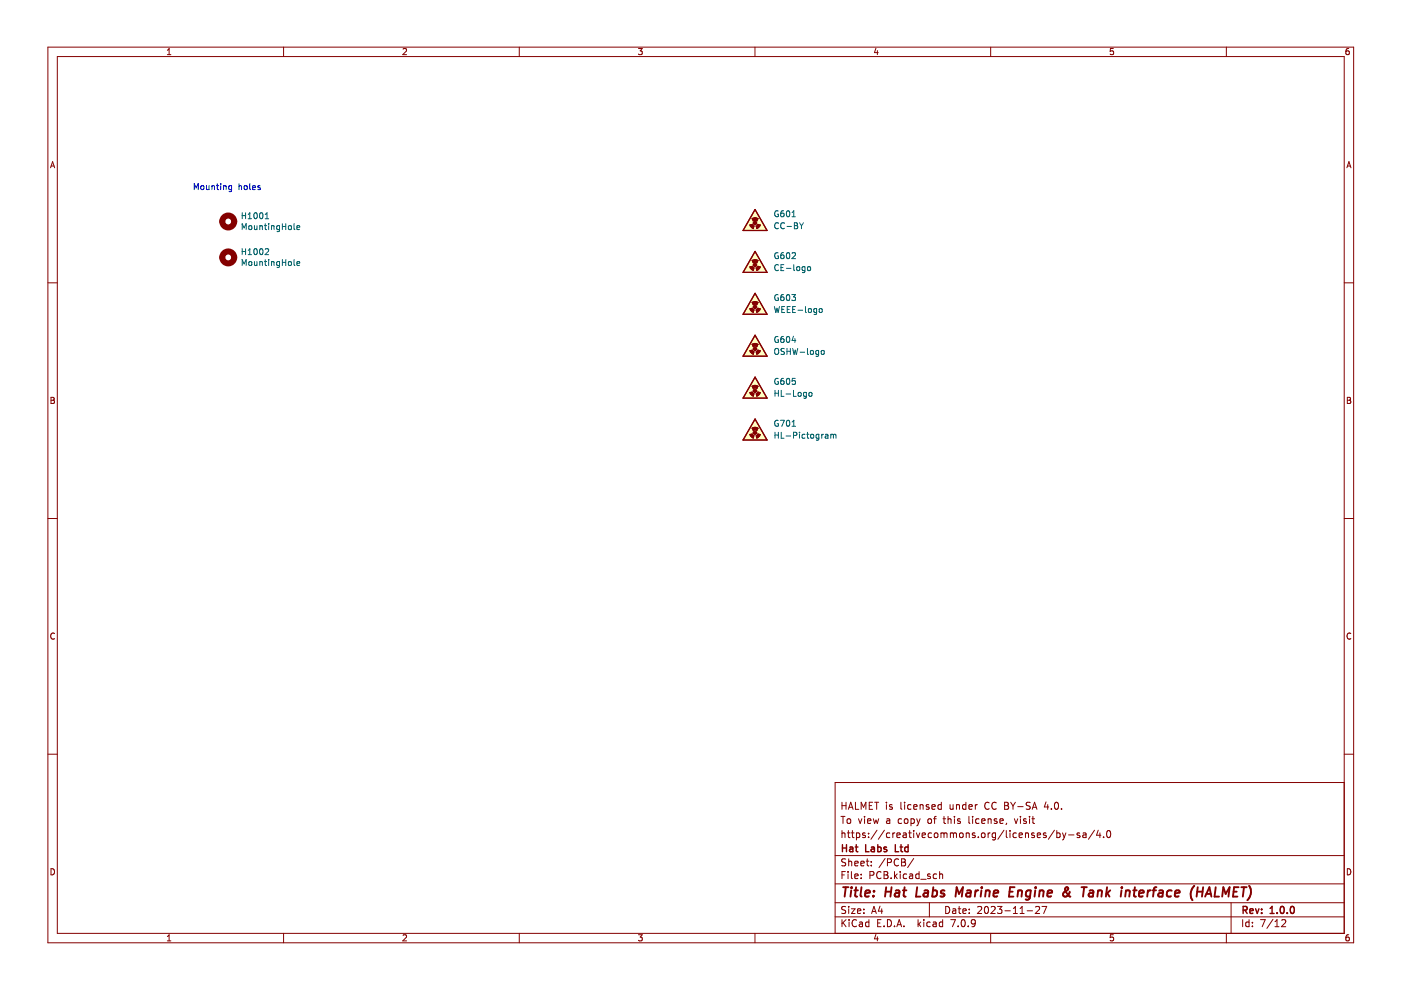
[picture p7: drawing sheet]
<svg xmlns="http://www.w3.org/2000/svg" width="297mm" height="210mm" viewBox="0 0 297 210" stroke-linecap="round" stroke-linejoin="round" font-family="sans-serif">
<g fill="none" stroke="#840000" stroke-width=".21">
<path d="M10.2 10h276.8v189.9h-276.8zM12.2 12h272.8v185.9h-272.8zM35.5 11.6h.7M35.5 10.7l.4-.4v1.3M60.1 10v2M85.5 10.4l.5-.1 .2 .4-.8 .9h.8M110.1 10v2M135.4 10.3h.8l-.5 .5 .4 .1v.6l-.2 .1-.5-.1M160.1 10v2M185.7 10.2l-.3 1h.8M186 10.7v.9M210 10v2"/>
<path d="M236.1 10.3h-.7v.6l.6-.1 .1 .7-.2 .1-.5-.1M260 10v2M286 10.3h-.4l-.2 .3-.1 .7 .3 .3 .4-.1v-.7h-.4l-.3 .2M10.7 35.6l.5-1.3 .4 1.3M10.8 35.2h.7M285.6 35.6l.4-1.3 .4 1.3M285.7 35.2h.6M10.2 60h2M285 60h2M10.8 84.2h.4l.3 .3-.3 .4 .3 .1 .1 .3-.3 .2h-.5zM10.8 84.9h.4M285.7 84.2h.4l.2 .3-.2 .4 .2 .1 .1 .3-.2 .2h-.5z"/>
<path d="M285.7 84.9h.4M10.2 109.9h2M285 109.9h2M11.6 134.3a.58 .58 0 0 0-.9 .6 .58 .58 0 0 0 .9 .5M286.4 134.3a.58 .58 0 0 0-.8 .6 .58 .58 0 0 0 .8 .5M10.2 159.9h2M285 159.9h2M178.3 173.1h.9M178.5 170.1v1.5M178.5 176.1v1.5M178.5 176.7l.2-.1 .4 .1 .1 .9M178.5 170.8h.9"/>
<path d="M178.7 173.1v1.5M179.4 170.1v1.5M179.7 176.6h.5M179.7 173.7l.2-.1 .4 .1 .1 .6-.2 .2-.3 .1-.2-.1zM179.9 176.1v1.3l.3 .2M179.9 171.6l.5-1.5 .5 1.5M180 171.2h.7M180.5 176.6h.6M180.7 176.1v1.3l.4 .2M181.4 170.1v1.5h.7M181.6 176.7l.4-.1 .3 .3-.1 .6h-.6M181.6 176.6v1.5"/>
<path d="M182 173.6l.4 1 .3-1M182.6 171.6v-1.5l.5 1.1 .5-1.1v1.5M183.3 173.1v.1M183.3 173.6v1M183.4 176.7l-.3-.1-.2 .2v.2l.5 .2v.3h-.5M183.9 174.1l.8-.1-.1-.3-.4-.1-.3 .2 .1 .7h.6M184.2 177.5v.1M184.2 176.7v.1M184.3 170.8h.5M185 170.1h-.7v1.5h.7M185.2 173.6l.2 1 .3-.7 .3 .7 .3-1M185.4 170.1h.9"/>
<path d="M185.9 170.1v1.5M185.9 176l-1.2 1.9M187.5 176l-1.3 1.9M187.9 170.1v.1M187.9 170.6v1M188 173.7h.6l.1 .9M188.7 176.7l-.5-.1-.3 .3 .2 .6h.6M188.7 174h-.5l-.3 .2 .3 .4 .5-.1M189.2 170.7l-.4-.1-.2 .2 .1 .2 .5 .2v.3h-.6M189.3 176.6v1M189.7 176.6l-.4 .3M190.2 177.1l.7-.1-.1-.3-.4-.1-.2 .2v.7h.6"/>
<path d="M191 170.1v1.3l.2 .2M191.2 173.7l-.5-.1-.3 .3 .2 .6h.6M191.5 176.7h.6l.1 .9M191.8 173.7l.2-.1 .4 .1 .1 .6-.1 .2-.4 .1-.2-.1zM191.8 170.1v.1M191.8 170.6v1M192.2 177h-.5l-.3 .2 .3 .4 .5-.1M192.7 176.6h.5M192.9 176.1v1.3l.3 .2M193.2 173.7l.4-.1 .3 .3-.2 .6h-.5M193.2 173.6v1.5M193.2 170.7l-.5-.1-.3 .3 .2 .6h.6"/>
<path d="M193.7 176.1v.1M193.7 176.6v1M193.7 171.1l.7-.1v-.3l-.5-.1-.2 .2 .1 .7h.6M194.3 176.6l.3 1 .4-1M194.4 173.6l.3 1M194.7 174.6l-.3 .5M195.1 173.6l-.4 1M195.1 170.7l.2-.1 .3 .1 .1 .9M195.1 170.6v1M195.5 177.1l.7-.1-.1-.3-.4-.1-.2 .2 .1 .7h.5M196.9 173.7l.3-.1 .3 .3v.4l-.3 .3-.3-.1-.2-.2zM196.9 170.7l-.3-.1-.2 .2v.2l.5 .2v.3h-.5"/>
<path d="M197.5 176.7l-.4-.1-.3 .3 .1 .6h.6M197.6 171.1l.7-.1-.1-.3-.4-.1-.2 .2v.7h.6M197.9 173.6h.6M198.1 176.7l.3-.1 .4 .1 .1 .6-.2 .2-.3 .1-.3-.1zM198.5 173.1l-.4 .2v1.3M199.5 176.7l.4-.1 .2 .2M199.5 176.6v1M199.6 170.7l-.5-.1-.2 .3 .1 .6h.6M199.6 170.1v1.5M199.9 173.6h.6M200.1 176.8l.3-.2 .3 .1 .1 .9M200.1 176.8v.8"/>
<path d="M200.1 173.1v1.3l.4 .2M201 173.7l.2-.1 .4 .1v.9M201 173.1v1.5M201.4 170.6l.1 .9 .4 .1 .2-.1M201.5 176.7l.4-.1 .2 .2M201.5 176.6v1M202.1 170.6v1M202.1 176.8l.3-.2 .3 .1 .1 .9M202.1 176.8v.8M202.4 173.1v.1M202.4 173.6v1M202.8 170.7l.2-.1 .4 .1v.9"/>
<path d="M202.8 170.6v1M203.5 176.7l.2-.1 .4 .1 .1 .6-.1 .2-.4 .1-.2-.1zM203.6 173.7l-.4-.1-.2 .2 .1 .2 .5 .2v.3h-.6M204.8 170.7l-.4-.1-.3 .3 .1 .6h.6M204.8 170.1v1.5M204.9 176.6v1M204.9 176.7l.2-.1 .3 .1 .1 .9M205.4 171.1l.7-.1v-.3l-.5-.1-.2 .2 .1 .7h.6M205.4 173.1v1.3l.2 .2M206.2 173.1v.1M206.2 173.6v1M206.7 176.7l-.3-.1-.3 .2 .1 .2 .5 .2v.3h-.6"/>
<path d="M206.8 170.6v1M207.2 170.6l-.4 .3M207.4 177.5v.1M207.6 173.7l-.5-.1-.2 .3 .1 .6h.6M208.1 176.7l.3-.1 .4 .1 .1 .6-.2 .2-.3 .1-.3-.1zM208.1 174.1l.8-.1-.1-.3-.4-.1-.3 .2 .1 .7h.6M209.5 176.6v1M209.5 173.6v1M209.5 173.7l.2-.1 .4 .1v.9M209.7 170.2a.71 .71 0 0 0-1 .5 .71 .71 0 0 0 .7 .9l.3-.1M209.9 176.6l-.4 .3M211.1 176.7l-.5-.1-.2 .3 .1 .6h.6"/>
<path d="M211.1 176.6v1.2l-.3 .3-.4-.1M211.2 170.2a.71 .71 0 0 0-1 .5 .71 .71 0 0 0 .7 .9l.3-.1M211.4 173.7l-.4-.1-.2 .2 .1 .2 .5 .2v.3h-.6M212 174.1l.7-.1-.1-.3-.4-.1-.2 .2 .1 .7h.5M212.9 176l-1.3 1.9M213 170.1h.5l.3 .3-.3 .4 .3 .2 .1 .3-.3 .3h-.6zM213 170.8h.5M213.4 176.1v1.3l.2 .2M213.4 174.5l-.1 .3M214.1 176.1v.1M214.1 176.6v1M214.3 170.1l.5 .8"/>
<path d="M214.8 170.9v.7M215.1 173.6l.3 1 .4-1M215.3 170.1l-.5 .8M215.5 176.7l-.4-.1-.3 .3 .1 .6h.6M215.8 171h1.1M216.1 177.1l.7-.1-.1-.3-.4-.1-.2 .2v.7h.6M216.4 173.1v.1M216.4 173.6v1M217.4 176.7l.2-.1 .4 .1 .1 .9M217.4 176.6v1M217.6 173.7l-.4-.1-.2 .2 .1 .2 .5 .2v.3h-.6M218.3 173.1v.1"/>
<path d="M218.3 173.6v1M218.4 170.2l-.5-.1-.3 .1v.5l.7 .3 .1 .3-.3 .3-.5-.1M218.8 173.6h.5M218.9 171.6l.4-1.5 .5 1.5M219 171.2h.7M219 173.1v1.3l.3 .2M219.3 176.7l-.4-.1-.2 .2 .1 .2 .5 .2v.3h-.6M219.9 177.1l.7-.1v-.3l-.5-.1-.2 .2 .1 .7h.6M221.8 176.7l-.4-.1-.2 .2 .1 .2 .5 .2v.3h-.6M221.8 170l-.4 1.1h.9M222.1 170.6v1M222.9 171.5v.1"/>
<path d="M223.6 176l-1.3 1.9M223.7 170.2l.2-.1a.8 .8 0 0 1 .5 .7 .8 .8 0 0 1-.5 .8l-.3-.6zM224.1 176.7l.4-.1 .3 .3-.2 .6h-.5M224.1 176.1v1.5M225.1 171.5v.1M225.3 176.6l.3 1M225.6 177.6l-.3 .5M226 176.6l-.4 1M226.6 177h1.1M228.9 176.7l-.3-.1-.3 .2 .1 .2 .5 .2v.3h-.6M229.6 176.7h.6l.1 .9M230.3 177h-.5l-.2 .2 .2 .4 .5-.1"/>
<path d="M232.1 176l-1.3 1.9M232.8 176l-.3 1.1h.9M233.2 176.6v1M234 177.5v.1M234.8 176.2l.2-.1a.8 .8 0 0 1 .5 .7 .8 .8 0 0 1-.5 .8l-.4-.6zM285 165.9h-107.9v32M10.8 184.2a.66 .66 0 0 1 .8 .6 .66 .66 0 0 1-.8 .7zM35.5 198.6l.4-.4v1.3M35.5 199.5h.7M60.1 197.9v2M85.5 198.3l.5-.1 .2 .4-.8 .9h.8M110.1 197.9v2"/>
<path d="M135.4 198.2h.8l-.5 .5 .4 .1v.6l-.2 .1-.5-.1M160.1 197.9v2M177.1 194.4h107.9M177.1 191.4h107.9M177.1 187.4h107.9M177.1 181.4h107.9M178.5 195v1.5M178.5 185.5h.5M178.7 195.6l.7 .9M179.2 184.8h-.7v1.5M179.3 192.3l-.6-.1-.2 .1v.5l.7 .2 .1 .4-.3 .3-.6-.1M179.3 182.2l-.6-.1-.2 .1v.5l.7 .2 .1 .4-.3 .3-.6-.1"/>
<path d="M179.4 195l-.9 .8M179.8 184.8v.1M179.8 185.3v1M179.9 182.1v1.5M179.9 192.2v.1M179.9 192.7v1M179.9 182.7l.3-.1 .3 .1 .1 .9M180 195v.1M180 195.5v1M180.5 192.7h.8l-.8 1h.8M180.5 184.8v1.3l.2 .2M181.2 183.1l.7-.2v-.2l-.5-.1-.2 .2 .1 .7h.6"/>
<path d="M181.2 185.8l.7-.2v-.2l-.5-.1-.2 .2 .1 .7h.6M181.6 195.1a.71 .71 0 0 0-1 .5 .71 .71 0 0 0 .7 .9l.3-.2M181.8 193.2l.7-.2-.1-.2-.4-.1-.2 .2 .1 .7h.5M182.2 195.6h.6l.1 .9M182.5 183.1l.7-.2v-.2l-.5-.1-.2 .2 .1 .7h.6M182.6 186.1v.2M182.6 185.4v.1M182.9 195.8l-.5 .1-.2 .2 .2 .4 .5-.1M183.2 193.5v.2M183.2 192.8v.1M183.7 182.6h.5M183.9 182.1v1.3l.3 .2"/>
<path d="M184.2 195.6l-.4-.1-.3 .3 .2 .6h.5M184.2 195v1.5M184.4 185.6l.8-.1 .1-.2-.1-.4-.8-.1v1.5M184.7 183.4v.2M184.7 182.7v.1M184.8 193.7l.5-1.5 .5 1.5M184.9 193.3h.8M185.7 198.1l-.3 1h.8M186 198.6v.9M186.1 195.7h.5M186.6 192.1l-.4 1.1h1M186.8 195h-.7v1.5h.7"/>
<path d="M186.8 184.9a.71 .71 0 0 0-1 .5 .71 .71 0 0 0 .7 .9l.3-.2M186.9 192.7v1M187.4 196.3v.2M187.4 184.8h.5l.3 .3-.3 .4 .3 .1 .1 .4-.3 .3h-.6zM187.4 185.5h.5M187.7 182l-1.3 1.9M188.2 195a.76 .76 0 0 1 .8 .7 .76 .76 0 0 1-.8 .8zM188.2 182.9l.7-.1 .1-.2-.1-.4-.7-.1v1.5M188.9 186.1v.2M189.7 196.3v.2M189.7 184.8v1.5M189.8 185.7l.4 .6"/>
<path d="M190.2 196.5l.5-1.5 .5 1.5M190.2 185.3l-.5 .6M190.3 196.1h.7M190.5 182.2a.71 .71 0 0 0-1 .5 .71 .71 0 0 0 .7 .9l.3-.2M190.9 184.8v.1M190.9 185.3v1M191.2 182.1h.5l.2 .3-.2 .4 .2 .1 .1 .4-.3 .3h-.5zM191.2 182.8h.5M191.7 196.3v.2M192.2 185.4l-.4-.1-.3 .3 .2 .6h.5M192.9 185.4h.5l.1 .9M193.5 185.6l-.5 .1-.2 .2 .2 .4 .5-.1"/>
<path d="M193.7 182l-1.3 1.9M194.6 195v1.5M194.8 195.9l.4 .6M194.9 185.4l-.5-.1-.3 .3 .2 .6h.6M194.9 184.8v1.5M195.2 195.5l-.6 .6M195.2 186.4h1.2M195.9 195v.1M195.9 195.5v1M197 191.4v3M197.2 185.4l-.3-.1-.3 .2 .1 .2 .5 .2v.3h-.6M197.2 195.6l-.4-.1-.3 .3 .1 .6h.6"/>
<path d="M197.9 195.6h.5l.1 .9M198.5 195.8l-.5 .1-.2 .2 .2 .4 .5-.1M198.6 185.4l-.5-.1-.2 .3 .1 .6h.6M199.2 185.4l.2-.1 .4 .1 .1 .9M199.2 184.8v1.5M199.9 195.6l-.5-.1-.3 .3 .2 .6h.6M199.9 195v1.5M200.5 192.2a.76 .76 0 0 1 .9 .7 .76 .76 0 0 1-.9 .8zM201.6 195h1l-.7 1.5M202 192.8h.6v.9M202.6 193l-.5 .1-.2 .2 .2 .4 .5-.1M203.1 192.7h.6"/>
<path d="M203.1 196.3v.2M203.4 192.2v1.3l.3 .2M203.9 195.1l.2-.1a.8 .8 0 0 1 .6 .7 .8 .8 0 0 1-.6 .8l-.3-.6zM204.1 193.2l.8-.2-.1-.2-.4-.1-.3 .2 .1 .7h.6M205.3 196.3v.2M205.5 193.5v.2M205.5 192.8v.1M206.8 195.6l-.3 .3h-.3l-.3-.3v-.3l.3-.3 .4 .1 .2 .2a1 1 0 0 1-.4 1.2h-.3M207.3 192.3l.6-.1 .2 .4-.9 1.1h.9M208.9 192.3l.2-.1a.8 .8 0 0 1 .5 .7 .8 .8 0 0 1-.5 .8l-.4-.6zM210 197.9v2M210.1 192.3l.6-.1 .3 .4-.9 1.1h.9"/>
<path d="M211.5 192.2h.9l-.5 .6 .5 .1v.6l-.3 .2-.6-.2M213.1 193.1h1.1M214.9 193.7h.8M214.9 192.6l.4-.4v1.5M216.3 193.7h.8M216.3 192.6l.4-.4v1.5M217.8 193.1h1.1M219.6 192.3l.5-.1 .3 .4-.9 1.1h.9M220.9 192.2h1l-.6 1.5M236.1 198.2h-.7v.6l.6-.1 .1 .7-.2 .1-.5-.1M260 197.9v2M261 191.4v6.5"/>
<path d="M263.5 195v1.5M264.8 195.6l-.4-.1-.3 .3 .2 .6h.5M264.8 195v1.5M265.5 196.3v.2M265.5 195.6v.1M267.3 195h1l-.7 1.5M269.9 194.9l-1.3 1.9M270.3 196.5h.9M270.3 195.4l.4-.4v1.5M271.7 195.1l.6-.1 .3 .4-.9 1.1h.9M285.7 184.2a.66 .66 0 0 1 .7 .6 .66 .66 0 0 1-.7 .7zM286 198.2l-.4 .1-.2 .2-.1 .7 .3 .3 .4-.1v-.7h-.4l-.3 .2"/>
</g>
<g fill="none" stroke="#840000" stroke-width=".3">
<path d="M178.6 179.1v1.5M178.6 179.8h.9M179.5 179.1v1.5M180.2 179.7h.6v.9M180.8 179.9l-.5 .1-.2 .2 .2 .4 .5-.1M181.3 179.6h.6M181.5 179.1v1.3l.4 .2M183.5 179.1v1.5h.8M184.8 179.7h.5l.1 .9M185.4 179.9l-.5 .1-.2 .2 .2 .4 .5-.1M186.1 179.7l.4-.1 .3 .3-.1 .6h-.6M186.1 179.1v1.5"/>
<path d="M188 179.7l-.4-.1-.2 .2 .1 .2 .5 .2v.3h-.6M189.8 179.1v1.5h.7M190.8 179.6h.6M191 179.1v1.3l.4 .2M192.5 179.7l-.4-.1-.3 .3 .2 .6h.5M192.5 179.1v1.5M263.6 193l.7-.1 .1-.2v-.4l-.8-.1v1.5M263.9 193l.5 .7M265 193.2l.7-.2-.1-.3h-.4l-.2 .2 .1 .7h.5M266.2 192.7l.4 1 .3-1M267.5 193.5v.2M267.5 192.7v.2"/>
<path d="M269.3 193.7h.8M269.3 192.6l.4-.4v1.5M270.8 193.5v.2M271.6 192.3l.2-.1a.8 .8 0 0 1 .5 .7 .8 .8 0 0 1-.5 .8l-.4-.6zM272.9 193.5v.2M273.7 192.3l.2-.1a.8 .8 0 0 1 .5 .7 .8 .8 0 0 1-.5 .8l-.3-.6z"/>
</g>
<g fill="none" stroke="#840000" stroke-width=".4">
<path d="M178.8 188.1h1.1M179.3 188.1l-.2 2M180.5 188.8l-.2 1.3M180.6 188.1l-.1 .2M181.1 188.8h.8M181.5 188.1l-.2 1.7 .1 .2 .3 .1M182.7 188.1l-.3 1.7 .3 .3M183.4 189.4l1-.2v-.3h-.8l-.2 .9 .2 .3 .6-.1M185.2 189.9v.2M185.3 188.9v.2M187.8 189.1h1.1M187.9 188.1l-.3 2"/>
<path d="M189 188.1l-.2 2M189.9 188.9h.7v1.2M190.7 189.2l-.7 .1a.4 .4 0 0 0-.3 .4 .4 .4 0 0 0 .2 .4l.7-.1M191.4 188.8h.8M191.8 188.1l-.2 1.7v.2l.4 .1M194.5 188.1l-.3 2h1M196 188.9h.7v1.2M196.8 189.2l-.7 .1a.4 .4 0 0 0-.3 .4 .4 .4 0 0 0 .2 .4l.7-.1M197.8 188.9h.7l.2 .3-.1 .5a.66 .66 0 0 1-1 .3M197.9 188.1l-.3 2M200.3 188.9a.49 .49 0 0 0-.8 .3v.1l.7 .2v.3l-.3 .3-.5-.1M202.6 190.1l.2-2 .5 1.4 .9-1.4-.3 2"/>
<path d="M205 188.9h.8l-.1 1.2M205.8 189.2l-.6 .1a.4 .4 0 0 0-.4 .4 .4 .4 0 0 0 .3 .4l.6-.1M206.8 188.8l-.1 1.3M207.4 188.8l-.4 .1-.2 .3M208.1 188.8l-.2 1.3M208.2 188.1l-.1 .2M209 189l.3-.2 .5 .1-.1 1.2M209 188.8l-.1 1.3M210.7 189.4l.9-.2v-.3h-.8l-.2 .9 .3 .3 .5-.1M214 189.1h.7M215.1 188.1h-.9l-.3 2h1M215.9 189l.3-.2 .4 .1v1.2"/>
<path d="M215.9 188.8l-.2 1.3M218.5 188.9a.66 .66 0 0 0-.9 .3l-.1 .5 .1 .3h.8M218.6 188.8l-.3 1.6-.4 .4-.4-.1M219.5 188.8l-.2 1.3M219.6 188.1v.2M220.4 189l.3-.2 .5 .1-.1 1.2M220.5 188.8l-.2 1.3M222.1 189.4l1-.2-.1-.3h-.7l-.3 .9 .3 .3 .6-.1M226.8 189.1l-.2 .4a.92 .92 0 0 1-.9 .6l-.2-.1a.54 .54 0 0 1 .1-.8l.9-.7-.1-.3-.2-.1a.6 .6 0 0 0-.2 1.1l.7 .8 .3 .1M229.3 188.1h1.1M229.9 188.1l-.3 2M231 188.9h.8l-.1 1.2"/>
<path d="M231.8 189.2l-.7 .1a.4 .4 0 0 0-.3 .4 .4 .4 0 0 0 .2 .4l.7-.1M232.8 189l.3-.2 .5 .1-.1 1.2M232.8 188.8l-.1 1.3M234.7 188.1l-.2 2M234.8 189.3l.4 .8M235.4 188.8l-.9 .7M237.8 188.8l-.2 1.3M237.9 188.1l-.1 .2M238.7 189l.3-.2 .5 .1-.1 1.2M238.7 188.8l-.1 1.3M240.3 188.8h.7M240.6 188.1l-.2 1.7 .1 .2 .3 .1"/>
<path d="M241.5 189.4l1-.2-.1-.3h-.7l-.2 .9 .2 .3 .6-.1M243.4 188.8l-.2 1.3M244 188.8l-.4 .1-.3 .3M244.3 188.8h.8M245.2 188.1l-.4 .1-.1 .2-.2 1.7M245.8 188.9h.7v1.2M246.6 189.2l-.7 .1a.4 .4 0 0 0-.3 .4 .4 .4 0 0 0 .2 .4l.7-.1M248.4 188.9a.66 .66 0 0 0-1 .3v.5l.1 .3h.8M249.1 189.4l1-.2-.1-.3h-.7l-.2 .9 .2 .3 .6-.1M253.2 187.8a2.35 2.35 0 0 0-.4 3.1M253.8 189.1h1.2M253.9 188.1l-.2 2"/>
<path d="M255.1 188.1l-.3 2M255.5 190.1l.9-2 .4 2M255.8 189.5h.9M257.8 188.1l-.3 2h1M259.1 190.1l.3-2 .5 1.4 .8-1.4-.2 2M261.5 189.1h.7M262.6 188.1h-.9l-.3 2h1M263.2 188.1h1.1M263.8 188.1l-.3 2M264.8 187.8a2.32 2.32 0 0 1-.3 3.1"/>
</g>
<path d="M160.1 80l2.5 4.4h-5.1z" fill="#ffffc2"/>
<path d="M160.1 80l2.5 4.4h-5.1z" fill="none" stroke="#840000" stroke-width=".25"/>
<path d="M160.1 62.2l2.5 4.4h-5.1z" fill="#ffffc2"/>
<path d="M160.1 62.2l2.5 4.4h-5.1z" fill="none" stroke="#840000" stroke-width=".25"/>
<path d="M160.1 88.8l2.5 4.5h-5.1z" fill="#ffffc2"/>
<path d="M160.1 88.8l2.5 4.5h-5.1z" fill="none" stroke="#840000" stroke-width=".25"/>
<path d="M160.1 53.3l2.5 4.5h-5.1z" fill="#ffffc2"/>
<path d="M160.1 53.3l2.5 4.5h-5.1z" fill="none" stroke="#840000" stroke-width=".25"/>
<path d="M160.1 71.1l2.5 4.4h-5.1z" fill="#ffffc2"/>
<path d="M160.1 71.1l2.5 4.4h-5.1z" fill="none" stroke="#840000" stroke-width=".25"/>
<path d="M160.1 44.4l2.5 4.5h-5.1z" fill="#ffffc2"/>
<path d="M160.1 44.4l2.5 4.5h-5.1z" fill="none" stroke="#840000" stroke-width=".25"/>
<g fill="none" stroke="#0000c2" stroke-width=".21">
<path d="M42.6 39.5l.2-.1 .4 .1-.1 .6h-.5zM43.8 39.4v.7h.5M44.3 39.4v.8M44.9 39.5l.5-.1 .1 .8M44.9 39.4v.8M45.9 39.4h.5M46.1 38.9v1.1l.3 .2M46.8 38.9v.2M46.8 39.4v.8M47.4 39.5l.5-.1v.8M47.4 39.4v.8M49.1 39.4h-.4l-.2 .2 .1 .5h.5"/>
<path d="M49.1 39.4v1l-.2 .2h-.3M50.7 39.5l.5-.1v.8M50.7 38.9v1.3M51.8 39.5l.2-.1 .4 .1-.1 .6h-.5zM53 38.9v1.1l.1 .2M53.6 39.8l.6-.1-.1-.3h-.4l-.1 .1v.6h.5M55.1 39.4h-.3l-.1 .1v.2l.4 .1v.3h-.4M41.2 40.2v-1.3l.4 .9 .4-.9v1.3"/>
</g>
<path d="M159 83.2l.2 .5 .5 .3M159.5 83.1l.4 .4" fill="none" stroke="#840000" stroke-width=".21"/>
<circle cx="160.1" cy="82.9" r=".36" fill="#840000"/>
<circle cx="160.1" cy="82.9" r=".36" fill="none" stroke="#840000" stroke-width=".25"/>
<path d="M159.5 81.9l.2 .5M159.5 83.1l-.5 .1M159.9 83.5l-.2 .5M160.3 83.5l.1 .5M160.7 83.1l.5 .1M160.7 81.9l-.2 .5" fill="none" stroke="#840000" stroke-width=".21"/>
<path d="M159 83.2h.5l.3 .3-.1 .5-.6-.5z" fill-rule="evenodd" fill="#840000"/>
<path d="M159 83.2h.5l.3 .3-.1 .5-.6-.5z" fill="none" stroke="#840000" stroke-width=".21"/>
<path d="M160.7 83.1l.5 .2-.7 .7-.2-.5z" fill-rule="evenodd" fill="#840000"/>
<path d="M160.7 83.1l-.4 .4 .2 .5 .7-.7-.5-.1" fill="none" stroke="#840000" stroke-width=".21"/>
<path d="M159.5 81.9l.4-.2 .8 .2-.3 .5-.2-.2-.5 .2z" fill-rule="evenodd" fill="#840000"/>
<path d="M159 65.5l.2 .5 .5 .2M159.5 65.3l.4 .4M159.5 81.9a1.09 1.09 0 0 1 1.2 0M159.7 82.4l.3-.1 .5 .1M159.7 82.4l.5-.2 .2 .2M160.7 83.1l-.4 .4M160.7 81.9l-.3 .5M160.7 81.9l-.5-.2-.7 .2 .2 .5M161.2 83.2l-.3 .5-.5 .3" fill="none" stroke="#840000" stroke-width=".21"/>
<path d="M160.1 80l2.5 4.4h-5.1z" fill="none" stroke="#840000" stroke-width=".25"/>
<g fill="none" stroke="#006464" stroke-width=".21">
<path d="M164.3 82.8v1.2M164.3 83.4h.7M165 80.3a.58 .58 0 0 0-.8 .6 .58 .58 0 0 0 .8 .5v-.4h-.2M165 82.8v1.2M165.6 82.8v1.2h.6M166.1 80.2l-.3 .1-.2 .2-.1 .8 .3 .2 .4-.1-.1-.6-.3-.1-.3 .3M166.7 83.6h.9M166.8 80.3l.2-.1a.68 .68 0 0 1 .5 .7 .68 .68 0 0 1-.5 .6l-.3-.5zM168.2 82.8v1.2h.6M168.6 80.2h-.6l-.1 .6h.6l.1 .6-.2 .1-.5-.1M169.3 83.3l.1-.1 .4 .1-.1 .7-.4-.1zM171 83.2h-.4l-.2 .2 .1 .6h.5"/>
<path d="M171 83.2v1l-.3 .3-.3-.1M171.6 83.3l.1-.1 .4 .1-.1 .7-.4-.1z"/>
</g>
<circle cx="160.1" cy="65.1" r=".36" fill="#840000"/>
<circle cx="160.1" cy="65.1" r=".36" fill="none" stroke="#840000" stroke-width=".25"/>
<path d="M159.5 64.1l.2 .5M159.5 65.3l-.5 .2M159.9 65.7l-.2 .5M160.3 65.7l.1 .5M160.7 65.3l.5 .2M160.7 64.1l-.2 .5" fill="none" stroke="#840000" stroke-width=".21"/>
<path d="M159 65.4h.5l.3 .3-.1 .5-.6-.5z" fill-rule="evenodd" fill="#840000"/>
<path d="M159 65.4h.5l.3 .3-.1 .5-.6-.5z" fill="none" stroke="#840000" stroke-width=".21"/>
<path d="M160.7 65.3l.5 .2-.7 .7-.2-.5z" fill-rule="evenodd" fill="#840000"/>
<path d="M160.7 65.3l-.4 .4 .2 .5 .7-.7-.5-.1" fill="none" stroke="#840000" stroke-width=".21"/>
<path d="M159.5 64.1l.4-.1 .8 .1-.3 .5-.2-.1-.5 .1z" fill-rule="evenodd" fill="#840000"/>
<path d="M159.5 64.1a1.09 1.09 0 0 1 1.2 0M159.7 64.6l.3-.1 .5 .1M159.7 64.6l.5-.1 .2 .1M160.7 65.3l-.4 .4M160.7 64.1l-.3 .5M160.7 64.1l-.5-.1-.7 .1 .2 .5M161.2 65.5l-.3 .5-.5 .2M159 92.1l.2 .5 .5 .3M159.5 92l.4 .4" fill="none" stroke="#840000" stroke-width=".21"/>
<path d="M160.1 62.2l2.5 4.4h-5.1z" fill="none" stroke="#840000" stroke-width=".25"/>
<g fill="none" stroke="#006464" stroke-width=".21">
<path d="M164.2 65l.3 1.3 .2-.9 .3 .9 .3-1.3M165 62.5a.58 .58 0 0 0-.8 .6 .58 .58 0 0 0 .8 .5v-.4h-.2M165.8 65.6h.4M166.1 62.5h-.3l-.2 .3-.1 .7 .3 .2 .4-.1-.1-.6-.3-.1-.3 .3M166.4 65h-.6v1.3h.6M166.9 65.6h.4M166.9 62.5h.1a.68 .68 0 0 1 .5 .6 .68 .68 0 0 1-.5 .6 .84 .84 0 0 1-.1-1.2zM167.5 65h-.6v1.3h.6M167.9 62.5h.8l-.5 .4 .4 .2v.5l-.2 .1-.5-.1M168.1 65.6h.4M168.7 65h-.6v1.3h.6M169.2 65.8h1"/>
<path d="M170.8 65v1.1l.2 .2M171.4 65.5l.2-.1 .4 .1-.1 .7-.5-.1zM173.1 65.5l-.3-.1-.3 .3 .2 .5h.4M173.1 65.4v1l-.2 .3-.3-.1M173.7 65.5l.2-.1 .4 .1-.1 .7-.5-.1z"/>
</g>
<circle cx="160.1" cy="91.7" r=".36" fill="#840000"/>
<circle cx="160.1" cy="91.7" r=".36" fill="none" stroke="#840000" stroke-width=".25"/>
<path d="M159.5 90.8l.2 .5M159.5 92l-.5 .1M159.9 92.4l-.2 .5M160.3 92.4l.1 .5M160.7 92l.5 .1M160.7 90.8l-.2 .5" fill="none" stroke="#840000" stroke-width=".21"/>
<path d="M159 92.1l.5-.1 .3 .4-.1 .5-.6-.5z" fill-rule="evenodd" fill="#840000"/>
<path d="M159 92.1l.5-.1 .3 .4-.1 .5-.6-.5z" fill="none" stroke="#840000" stroke-width=".21"/>
<path d="M160.7 92l.5 .1-.7 .8-.2-.5z" fill-rule="evenodd" fill="#840000"/>
<path d="M160.7 92l-.4 .4 .2 .5 .7-.8-.5-.1" fill="none" stroke="#840000" stroke-width=".21"/>
<path d="M159.5 90.8l.4-.2 .8 .2-.3 .5-.2-.2-.5 .1z" fill-rule="evenodd" fill="#840000"/>
<path d="M159 56.6l.2 .5 .5 .2M159.5 56.5l.4 .3M159.5 90.8a1.09 1.09 0 0 1 1.2 0M159.7 91.3l.3-.2 .5 .2M159.7 91.2l.5-.1 .2 .2M160.7 92l-.4 .4M160.7 90.8l-.3 .5M160.7 90.8l-.5-.2-.7 .2 .2 .4M161.2 92.1l-.3 .5-.5 .3" fill="none" stroke="#840000" stroke-width=".21"/>
<path d="M160.1 88.8l2.5 4.5h-5.1z" fill="none" stroke="#840000" stroke-width=".25"/>
<g fill="none" stroke="#006464" stroke-width=".21">
<path d="M164.3 91.7v1.2M164.3 92.3h.7M165 89.2a.58 .58 0 0 0-.8 .6 .58 .58 0 0 0 .8 .5v-.5h-.2M165 91.7v1.2M165.5 89.1h.8l-.5 1.3M165.6 91.7v1.2h.6M166.7 92.4h.9M166.8 89.2l.2-.1a.68 .68 0 0 1 .5 .6 .68 .68 0 0 1-.5 .7l-.3-.5zM167.9 90.4h.8M167.9 89.5l.4-.4v1.3M168.2 92.3h.6l.1-.5-.7-.1v1.2M169.5 91.7v.1"/>
<path d="M169.5 92.1v.8M170.7 92.1h-.4l-.2 .2 .1 .6h.5M171 92.1h.5M171.2 91.7v1l.3 .2M171.9 92.2l.2-.1 .4 .1-.1 .7-.5-.1zM173.6 92.1h-.3l-.3 .2 .1 .6h.5M173.6 92.1v1l-.2 .2h-.3M174.2 92.1v.8M174.6 92.1l-.4 .2M175 92.1h.5l.1 .8M175.6 92.4l-.7 .2 .2 .3h.5M176.2 92.2l.3-.1 .2 .2"/>
<path d="M176.2 92.1v.8M176.7 92.3l.2-.2h.3v.8M176.7 92.3v.6"/>
</g>
<circle cx="160.1" cy="56.2" r=".36" fill="#840000"/>
<circle cx="160.1" cy="56.2" r=".36" fill="none" stroke="#840000" stroke-width=".25"/>
<path d="M159.5 55.2l.2 .5M159.5 56.5l-.5 .1M159.9 56.8l-.2 .5M160.3 56.8l.1 .5M160.7 56.5l.5 .1M160.7 55.2l-.2 .5" fill="none" stroke="#840000" stroke-width=".21"/>
<path d="M159 56.6l.5-.1 .3 .3-.1 .5-.6-.4z" fill-rule="evenodd" fill="#840000"/>
<path d="M159 56.6l.5-.1 .3 .3-.1 .5-.6-.4z" fill="none" stroke="#840000" stroke-width=".21"/>
<path d="M160.7 56.5l.5 .1-.7 .7-.2-.4z" fill-rule="evenodd" fill="#840000"/>
<path d="M160.7 56.5l-.4 .4 .2 .4 .7-.7-.5-.1" fill="none" stroke="#840000" stroke-width=".21"/>
<path d="M159.5 55.2l.4-.1 .8 .1-.3 .5-.2-.1-.5 .1z" fill-rule="evenodd" fill="#840000"/>
<path d="M159.5 55.2a1.09 1.09 0 0 1 1.2 0M159.7 55.7l.3-.1 .5 .1M159.7 55.7l.5-.1 .2 .1M160.7 56.5l-.4 .3M160.7 55.2l-.3 .5M160.7 55.2l-.5-.1-.7 .1 .2 .5M161.2 56.6l-.3 .5-.5 .2M159 74.4l.2 .4 .5 .3M159.5 74.2l.4 .4" fill="none" stroke="#840000" stroke-width=".21"/>
<path d="M160.1 53.3l2.5 4.5h-5.1z" fill="none" stroke="#840000" stroke-width=".25"/>
<g fill="none" stroke="#006464" stroke-width=".21">
<path d="M165 53.6a.58 .58 0 0 0-.8 .6 .58 .58 0 0 0 .8 .5v-.4h-.2M165 56.2a.56 .56 0 0 0-.8 .5 .56 .56 0 0 0 .8 .6M165.6 56.7h.4M166.1 53.6h-.3l-.2 .3-.1 .7 .3 .2 .4-.1-.1-.6h-.3l-.3 .2M166.2 56.1h-.6v1.3h.6M166.7 56.9h1M166.8 53.7l.2-.1a.68 .68 0 0 1 .5 .6 .68 .68 0 0 1-.5 .6l-.3-.4zM167.9 53.7l.5-.1 .3 .3-.8 .9h.8M168.3 56.1v1.1l.2 .2M169 56.7l.1-.2 .4 .2-.1 .6h-.4zM170.7 56.6l-.4-.1-.2 .3 .1 .5h.5M170.7 56.5v1.1l-.3 .2-.3-.1"/>
<path d="M171.3 56.7l.1-.2 .4 .2-.1 .6h-.4z"/>
</g>
<circle cx="160.1" cy="74" r=".36" fill="#840000"/>
<circle cx="160.1" cy="74" r=".36" fill="none" stroke="#840000" stroke-width=".25"/>
<path d="M159.5 73l.2 .5M159.5 74.2l-.5 .2M159.9 74.6l-.2 .5M160.3 74.6l.1 .5M160.7 74.2l.5 .2M160.7 73l-.2 .5" fill="none" stroke="#840000" stroke-width=".21"/>
<path d="M159 74.3h.5l.3 .3-.1 .5-.6-.5z" fill-rule="evenodd" fill="#840000"/>
<path d="M159 74.3h.5l.3 .3-.1 .5-.6-.5z" fill="none" stroke="#840000" stroke-width=".21"/>
<path d="M160.7 74.2l.5 .2-.7 .7-.2-.5z" fill-rule="evenodd" fill="#840000"/>
<path d="M160.7 74.2l-.4 .4 .2 .5 .7-.7-.5-.1" fill="none" stroke="#840000" stroke-width=".21"/>
<path d="M159.5 73l.4-.1 .8 .1-.3 .5-.2-.1-.5 .1z" fill-rule="evenodd" fill="#840000"/>
<path d="M159 47.7l.2 .5 .5 .3M159.5 47.6l.4 .4M159.5 73a1.09 1.09 0 0 1 1.2 0M159.7 73.5l.3-.1 .5 .1M159.7 73.5l.5-.1 .2 .1M160.7 74.2l-.4 .4M160.7 73l-.3 .5M160.7 73l-.5-.1-.7 .1 .2 .5M161.2 74.4l-.3 .4-.5 .3" fill="none" stroke="#840000" stroke-width=".21"/>
<path d="M160.1 71.1l2.5 4.4h-5.1z" fill="none" stroke="#840000" stroke-width=".25"/>
<g fill="none" stroke="#006464" stroke-width=".21">
<path d="M51.3 45.1v1.3M51.3 48.7v-1.3l.5 .9 .4-.9v1.3M51.3 52.7v1.3M51.3 56.3v-1.3l.5 .9 .4-.9v1.3M51.3 53.3h.8M51.3 45.7h.8M52.1 45.1v1.3M52.1 52.7v1.3M52.6 54h.7M52.6 45.5l.4-.4v1.3M52.6 53.1l.4-.4v1.3M52.6 46.4h.7"/>
<path d="M52.8 55.6l.2-.1 .3 .1v.6h-.5zM52.8 48l.2-.2 .3 .2v.6h-.5zM53.9 55.5l.1 .7h.5M53.9 47.8l.1 .8h.5M53.9 52.8l.2-.1a.68 .68 0 0 1 .5 .7 .68 .68 0 0 1-.5 .6l-.3-.5zM53.9 45.2l.2-.1a.68 .68 0 0 1 .5 .6 .68 .68 0 0 1-.5 .7l-.3-.5zM54.5 47.8v.9M54.5 55.5v.8M55.1 55.6l.5-.1v.8M55.1 47.8v.9M55.1 55.5v.8M55.1 48l.5-.1v.8"/>
<path d="M55.2 52.8l.1-.1a.68 .68 0 0 1 .5 .7 .68 .68 0 0 1-.5 .6l-.3-.5zM55.2 45.2l.1-.1a.68 .68 0 0 1 .5 .6 .68 .68 0 0 1-.5 .7l-.3-.5zM56.1 55.5h.4M56.1 47.8h.4M56.2 55v1.1l.3 .2M56.2 47.4v1.1l.3 .2M56.2 52.8l.5-.1 .3 .4-.8 .9h.8M56.2 46.4h.8M56.2 45.5l.4-.4v1.3M57 47.4v.1M57 47.8v.9M57 55v.2"/>
<path d="M57 55.5v.8M57.6 55.6l.5-.1v.8M57.6 47.8v.9M57.6 55.5v.8M57.6 48l.5-.1v.8M59.3 55.5h-.4l-.2 .2 .1 .5h.5M59.3 47.8v1.1l-.3 .2-.3-.1M59.3 55.5v1l-.3 .2h-.3M59.3 47.9l-.4-.1-.2 .3 .1 .5h.5M59.9 47.4v1.3M59.9 55v1.3M59.9 55.6h.7"/>
<path d="M59.9 48h.7M60.6 47.4v1.3M60.6 55v1.3M61.2 48l.2-.2 .3 .2v.6h-.5zM61.3 55.5h.3l.2 .2v.4l-.2 .2-.5-.2zM62.3 55v1.1l.2 .2M62.3 47.4v1.1l.2 .2M62.9 55.9l.7-.1-.1-.3h-.4l-.2 .1 .1 .6h.5M62.9 48.3l.7-.2-.1-.2-.4-.1-.2 .2 .1 .6h.5M164.4 73.9h.2a.43 .43 0 0 1 .5 .4v.4a.42 .42 0 0 1-.4 .5 .42 .42 0 0 1-.5-.5zM165 71.4a.58 .58 0 0 0-.8 .6 .58 .58 0 0 0 .8 .5v-.4h-.2M166.1 71.3l-.3 .1-.2 .2-.1 .8 .3 .2 .4-.1-.1-.6-.3-.1-.3 .3"/>
<path d="M166.3 73.9l-.7 .1v.4l.6 .2 .1 .3-.2 .2h-.5M166.8 71.5l.2-.2a.68 .68 0 0 1 .5 .7 .68 .68 0 0 1-.5 .6l-.3-.5zM166.8 73.9v1.2M166.8 74.5h.8M167.6 73.9v1.2M168.1 73.9l.3 1.2 .2-.9 .2 .9 .3-1.2M168.2 71.3l-.3 .9h.8M168.5 71.8v.8M169.6 74.7h1M171.2 73.9v1.1l.2 .1M171.9 74.4l.1-.1 .4 .1-.1 .7-.4-.1zM173.6 74.4l-.4-.1-.2 .2 .1 .6h.5"/>
<path d="M173.6 74.3v1l-.3 .3-.3-.1M174.2 74.4l.1-.1 .4 .1-.1 .7-.4-.1z"/>
</g>
<g fill="none" stroke="#840000" stroke-width="1.3">
<circle cx="48.4" cy="54.6" r="1.27"/>
<circle cx="48.4" cy="47" r="1.27"/>
</g>
<circle cx="160.1" cy="47.3" r=".36" fill="#840000"/>
<circle cx="160.1" cy="47.3" r=".36" fill="none" stroke="#840000" stroke-width=".25"/>
<path d="M159.5 46.4l.2 .5M159.5 47.6l-.5 .1M159.9 48l-.2 .5M160.3 48l.1 .5M160.7 47.6l.5 .1M160.7 46.4l-.2 .5" fill="none" stroke="#840000" stroke-width=".21"/>
<path d="M159 47.7l.5-.1 .3 .3-.1 .5-.6-.4z" fill-rule="evenodd" fill="#840000"/>
<path d="M159 47.7l.5-.1 .3 .3-.1 .5-.6-.4z" fill="none" stroke="#840000" stroke-width=".21"/>
<path d="M160.7 47.6l.5 .1-.7 .7-.2-.4z" fill-rule="evenodd" fill="#840000"/>
<path d="M160.7 47.6l.5 .1-.7 .7-.2-.4z" fill="none" stroke="#840000" stroke-width=".21"/>
<path d="M159.5 46.4l.4-.2 .8 .2-.3 .5-.2-.2-.5 .1z" fill-rule="evenodd" fill="#840000"/>
<path d="M159.5 46.4a1.09 1.09 0 0 1 1.2 0M159.7 46.9l.3-.2 .5 .2M159.7 46.8l.5-.1 .2 .2M160.7 47.6l-.4 .4M160.7 46.4l-.3 .5M160.7 46.4l-.5-.2-.7 .2 .2 .4M161.2 47.7l-.3 .5-.5 .3" fill="none" stroke="#840000" stroke-width=".21"/>
<path d="M160.1 44.4l2.5 4.5h-5.1z" fill="none" stroke="#840000" stroke-width=".25"/>
<g fill="none" stroke="#006464" stroke-width=".21">
<path d="M165 44.7a.58 .58 0 0 0-.8 .6 .58 .58 0 0 0 .8 .5v-.4h-.2M165 47.3a.56 .56 0 0 0-.8 .6 .56 .56 0 0 0 .8 .5M166.1 44.7h-.3l-.2 .3-.1 .7 .3 .3 .4-.2-.1-.6h-.3l-.3 .2M166.3 47.3a.56 .56 0 0 0-.8 .6 .56 .56 0 0 0 .8 .5M166.8 44.8l.2-.1a.68 .68 0 0 1 .5 .6 .68 .68 0 0 1-.5 .7l-.3-.5zM166.8 48h1M167.9 46h.8M167.9 45l.4-.3v1.3M168.4 47.2h.4l.3 .3-.3 .3 .3 .2v.3l-.2 .2h-.5zM168.4 47.8h.4M169.5 47.2l.4 .7M169.9 47.9v.6"/>
<path d="M170.4 47.2l-.5 .7"/>
</g>
</svg>
